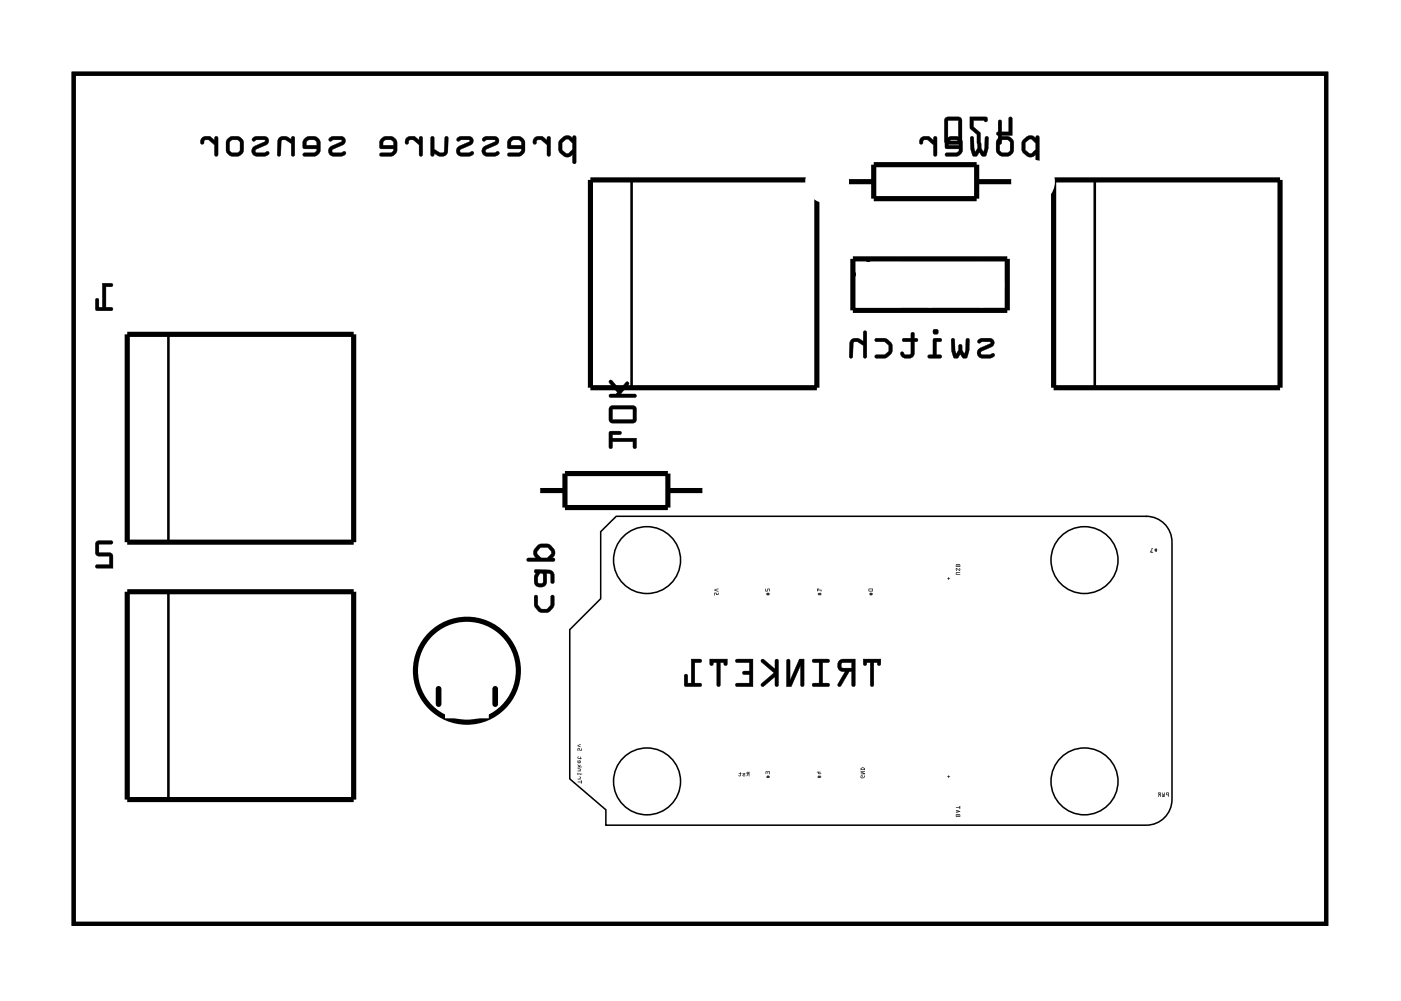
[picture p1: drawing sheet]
<svg xmlns="http://www.w3.org/2000/svg" width="69mm" height="49mm" viewBox="0 0 69 49" stroke-linecap="round" stroke-linejoin="round" font-family="sans-serif">
<path d="M3.6 3.6h61.9v42h-61.9z" fill="none" stroke="#000" stroke-width=".2"/>
<path d="M3.6 3.6h61.9v42h-61.9z" fill="none" stroke="#000" stroke-width=".05"/>
<g fill="none" stroke="#000" stroke-width=".25">
<path d="M6.3 16.5h11.2v10.3h-11.2zM29.1 8.9h11.2v10.2h-11.2zM41.8 9h1.3M42.1 12.8h7.6v2.5h-7.6zM43.1 8.1h5.1v1.7h-5.1zM48.2 9h1.8M52 8.9h11.2v10.2h-11.2zM6.3 29.2h11.2v10.3h-11.2zM26.5 24.2h1.4M27.9 23.4h5.1v1.6h-5.1zM33 24.2h1.8"/>
<circle cx="23" cy="33.1" r="2.54"/>
</g>
<path d="M8.3 16.5v10.3M31.2 8.9v10.2M43 12.8l-.9 .9M54 8.9v10.2M8.3 29.2v10.3" fill="none" stroke="#000" stroke-width=".13"/>
<path d="M21.6 34v.7M24.4 34v.7" fill="none" stroke="#000" stroke-width=".28"/>
<g fill="none" stroke="#000" stroke-width=".08">
<path d="M29.6 26.2l.8-.7h26.2a1.27 1.27 0 0 1 1.2 1.2v12.7a1.27 1.27 0 0 1-1.2 1.3h-26.7v-.7l-1.8-1.6v-7.3l1.5-1.6z"/>
<circle cx="31.9" cy="27.6" r="1.65"/>
<circle cx="31.9" cy="38.6" r="1.65"/>
<circle cx="53.5" cy="27.6" r="1.65"/>
<circle cx="53.5" cy="38.6" r="1.65"/>
</g>
<g fill="#000">
<path d="M5.1 14h.5l-.1 .1-.3 .1v1h.3v.1h-.8l.1-.6 .1 .1v.4h.2zM4.8 26.7h.8l-.1 .2h-.6v.4h.6l.1 .7h-.9l.1-.1h.6v-.5h-.5l-.2-.1z"/>
<path d="M5 14l.1 1.2h-.2v-.4a.1 .1 0 0 0-.1-.1 .1 .1 0 0 0-.1 .1v.5h.8a.1 .1 0 0 0 .1-.1 .1 .1 0 0 0-.1 0h-.3v-1h.3a.1 .1 0 0 0 .1-.1 .1 .1 0 0 0-.1-.1zM5.1 14h.5l-.1 .1h-.3v1.1h.3v.1h-.8l.1-.6 .1 .1v.4h.2z"/>
<path d="M27.7 6.9l-.1 .1a.54 .54 0 0 0 .4 .8l.3-.2v.4h.1v-1.3a.09 .09 0 0 0-.1 0 .09 .09 0 0 0 0 .1l-.3-.1zM27.8 7l.2-.1 .3 .2-.1 .3-.2 .2-.3-.2zM26.4 6.8l-.1 .2a.1 .1 0 0 0 .1 .1 .1 .1 0 0 0 .1-.1l.2-.1 .3 .3v.5h.1v-.9h-.1v.1l-.2-.2zM25.1 6.8l-.1 .2 .1 .3 .6 .1-.1 .1h-.5v.2h.6l.2-.3v-.5l-.3-.2h-.3zM25.3 6.9h.3l.1 .3h-.5zM23.8 6.8v.1a.12 .12 0 0 0 .1 .1 .12 .12 0 0 0 .1-.1l.5 .1-.6 .2a.27 .27 0 0 0-.1 .3 .27 .27 0 0 0 .2 .2l.6-.1v-.1h-.2h-.4v-.1l.5-.2a.22 .22 0 0 0 .1-.3 .22 .22 0 0 0-.2-.2h-.4zM22.6 6.8l-.1 .1a.12 .12 0 0 0 .1 .1 .12 .12 0 0 0 .2-.1l.4 .1-.5 .2a.27 .27 0 0 0-.2 .3 .27 .27 0 0 0 .3 .2l.6-.1-.1-.1h-.2h-.4v-.1l.5-.2a.22 .22 0 0 0 .2-.3 .22 .22 0 0 0-.3-.2h-.3zM21.3 6.8v.9h.1v-.1a.38 .38 0 0 0 .4 .1 .38 .38 0 0 0 .3-.2v-.7h-.1l-.1 .7h-.1l-.4-.1v-.6zM20.1 6.8l-.1 .2a.1 .1 0 0 0 .1 .1 .1 .1 0 0 0 .1-.1l.2-.1 .3 .3v.5h.1v-.9h-.1v.1l-.2-.2zM18.8 6.8l-.1 .2 .1 .3 .6 .1-.1 .1h-.5v.2h.6l.2-.3-.1-.5-.2-.2h-.3zM19 6.9h.3l.1 .3h-.5zM16.2 6.8v.1a.12 .12 0 0 0 .1 .1 .12 .12 0 0 0 .2-.1l.4 .1-.5 .2a.27 .27 0 0 0-.2 .3 .27 .27 0 0 0 .3 .2l.5-.1v-.1h-.2h-.4v-.1l.5-.2a.22 .22 0 0 0 .1-.3 .22 .22 0 0 0-.2-.2h-.3zM15 6.8l-.1 .2 .1 .3 .6 .1-.1 .1h-.5v.2h.6l.2-.3v-.5l-.3-.2h-.3zM15.2 6.9h.3l.1 .3h-.5zM13.8 6.8l-.1 .2v.7h.1l.1-.7 .1-.1 .4 .2v.6h.1v-.9h-.1v.1l-.3-.2zM12.5 6.8l-.1 .1a.12 .12 0 0 0 .1 .1 .12 .12 0 0 0 .2-.1l.4 .1-.5 .2a.27 .27 0 0 0-.2 .3 .27 .27 0 0 0 .3 .2l.6-.1-.1-.1h-.2h-.4v-.1l.5-.2a.22 .22 0 0 0 .2-.3 .22 .22 0 0 0-.3-.2h-.3zM11.1 7.2a.5 .5 0 0 0 1 0 .5 .5 0 0 0-1 0zM11.4 6.9h.3l.1 .1v.4v.1h-.3l-.2-.1zM10 6.8l-.1 .2a.1 .1 0 0 0 .1 .1 .1 .1 0 0 0 .1-.1l.2-.1 .3 .3v.5h.1v-.9h-.1v.1l-.2-.2z"/>
<path d="M27.7 6.9l-.1 .2a.5 .5 0 0 0 .2 .6l.3 .1 .2-.2-.1 .4a.1 .1 0 0 0 .1 .1 .1 .1 0 0 0 .1-.1v-1.2a.1 .1 0 0 0-.1-.1 .1 .1 0 0 0 0 .1l-.3-.1zM27.7 6.8l.3-.1 .3 .1v-.1h.1v1.4l-.1-.1v-.4l-.2 .1h-.2l-.3-.2v-.5zM27.8 7l.2-.1 .2 .2v.3l-.2 .2-.2-.2zM27.8 7l-.1 .4 .4 .2 .2-.2v-.3l-.3-.2zM26.4 6.8l-.1 .2a.11 .11 0 0 0 .1 .1 .11 .11 0 0 0 .1-.1l.2-.1 .3 .3v.4a.1 .1 0 0 0 .1 .1 .1 .1 0 0 0 .1-.1v-.8a.1 .1 0 0 0-.1-.1 .1 .1 0 0 0-.1 .1v.1l-.2-.2zM26.4 6.8l.4-.1 .2 .2v-.1h.1v.9h-.1v-.6l-.3-.2h-.2l-.1 .2zM25.1 6.8l-.1 .2 .1 .3h.6l-.1 .2h-.5a.1 .1 0 0 0-.1 .1 .1 .1 0 0 0 .1 .1h.5l.2-.1 .1-.1v-.5l-.2-.3h-.4zM25.1 6.8l.2-.1h.3l.2 .2 .1 .5-.2 .3h-.6v-.1l.5-.1 .1-.1v-.1h-.6l-.1-.3zM25.3 7l.3-.1 .1 .3h-.5zM25.3 6.9l-.1 .3h.5l-.1-.3zM23.8 6.8a.12 .12 0 0 0 .1 .2 .12 .12 0 0 0 .1-.1l.4 .1-.5 .2a.28 .28 0 0 0-.1 .3 .28 .28 0 0 0 .2 .2l.6-.1a.12 .12 0 0 0 0-.1 .12 .12 0 0 0-.2 0h-.4v-.1l.6-.3v-.2l-.1-.2a.71 .71 0 0 0-.7 .1zM23.8 6.8l.2-.1h.4a.22 .22 0 0 1 .2 .2 .22 .22 0 0 1-.1 .3l-.5 .2v.1h.4h.2v.1l-.2 .1h-.5l-.1-.2v-.2l.7-.3-.5-.1a.09 .09 0 0 1-.1 .1 .11 .11 0 0 1-.1-.2zM22.5 6.8a.12 .12 0 0 0 .1 .2 .12 .12 0 0 0 .2-.1l.4 .1-.5 .2a.28 .28 0 0 0-.2 .3 .28 .28 0 0 0 .3 .2l.6-.1a.12 .12 0 0 0-.1-.1 .12 .12 0 0 0-.2 0h-.3l-.1-.1 .6-.3 .1-.2-.2-.2a.71 .71 0 0 0-.7 .1zM22.6 6.8l.2-.1h.3a.22 .22 0 0 1 .3 .2 .22 .22 0 0 1-.2 .3l-.5 .2v.1h.4h.2v.1l-.2 .1h-.4l-.2-.2 .1-.2 .6-.3-.5-.1a.09 .09 0 0 1-.1 .1 .1 .1 0 0 1 0-.2zM21.3 6.7l-.1 .9a.11 .11 0 0 0 .2 .1 .1 .1 0 0 0 0-.1 .39 .39 0 0 0 .7-.1v-.7a.09 .09 0 0 0-.1-.1 .09 .09 0 0 0-.1 .1v.7h-.2l-.3-.1v-.6zM21.3 6.8h.1v.6l.4 .1h.1l.1-.7h.1v.7a.32 .32 0 0 1-.5 .2l-.2-.2v.2h-.1zM20.1 6.8l-.1 .2a.11 .11 0 0 0 .1 .1 .11 .11 0 0 0 .1-.1l.2-.1 .3 .3v.4a.1 .1 0 0 0 .1 .1 .1 .1 0 0 0 .1-.1v-.8a.1 .1 0 0 0-.1-.1 .1 .1 0 0 0-.1 .1v.1l-.2-.2zM20.1 6.8l.4-.1 .2 .2v-.1h.1v.9h-.1v-.6l-.3-.2h-.2l-.2 .2zM18.8 6.8l-.1 .2v.3h.7l-.1 .2h-.5a.1 .1 0 0 0-.1 .1 .1 .1 0 0 0 .1 .1h.5l.2-.1 .1-.1v-.5l-.2-.3h-.4zM18.8 6.8l.2-.1h.3l.2 .2 .1 .5-.2 .3h-.6v-.1l.5-.1 .1-.1v-.1h-.6l-.1-.3zM19 7l.3-.1 .1 .3h-.5zM19 6.9l-.1 .3h.5l-.1-.3zM16.2 6.8a.12 .12 0 0 0 .1 .2 .12 .12 0 0 0 .2-.1l.4 .1-.5 .2a.28 .28 0 0 0-.2 .3 .28 .28 0 0 0 .3 .2l.5-.1a.12 .12 0 0 0 0-.1 .12 .12 0 0 0-.2 0h-.4v-.1l.6-.3v-.2l-.1-.2a.71 .71 0 0 0-.7 .1zM16.2 6.8l.3-.1h.3a.22 .22 0 0 1 .2 .2 .22 .22 0 0 1-.1 .3l-.5 .2v.1h.4h.2v.1l-.2 .1h-.4l-.2-.2 .1-.2 .6-.3-.5-.1a.09 .09 0 0 1-.1 .1 .11 .11 0 0 1-.1-.2zM15 6.8l-.1 .2 .1 .3h.6l-.1 .2h-.5a.1 .1 0 0 0-.1 .1 .1 .1 0 0 0 .1 .1h.5l.2-.1 .1-.1v-.5l-.2-.3h-.4zM15 6.8l.2-.1h.3l.2 .2 .1 .5-.2 .3h-.6v-.1l.5-.1 .1-.1v-.1h-.6v-.3zM15.2 7l.3-.1 .1 .3h-.5zM15.2 6.9l-.1 .3h.5l-.1-.3zM13.8 6.8l-.1 .8a.09 .09 0 0 0 .1 .1 .09 .09 0 0 0 .1-.1v-.6l.2-.1 .3 .2v.5a.1 .1 0 0 0 .1 .1 .1 .1 0 0 0 .1-.1v-.8a.11 .11 0 0 0-.2-.1 .1 .1 0 0 0 0 .2l-.3-.2zM13.8 6.8l.3-.1 .3 .2v-.1h.1v.9h-.1v-.6l-.3-.2h-.2l-.1 .8h-.1v-.7zM12.4 6.8a.12 .12 0 0 0 .1 .2 .12 .12 0 0 0 .2-.1l.4 .1-.5 .2a.28 .28 0 0 0-.2 .3 .28 .28 0 0 0 .3 .2l.6-.1a.12 .12 0 0 0-.1-.1 .12 .12 0 0 0-.2 0h-.3l-.1-.1 .6-.3 .1-.2-.2-.2a.71 .71 0 0 0-.7 .1zM12.5 6.8l.2-.1h.3a.22 .22 0 0 1 .3 .2 .22 .22 0 0 1-.2 .3l-.5 .2v.1h.4h.2v.1l-.2 .1h-.4l-.2-.2 .1-.2 .6-.3-.5-.1a.09 .09 0 0 1-.1 .1 .1 .1 0 0 1 0-.2zM11.1 7.2a.51 .51 0 0 0 1 0 .51 .51 0 0 0-1 0zM11.1 7.2a.49 .49 0 0 1 .9 0 .49 .49 0 0 1-.9 0zM11.4 7l.3-.1 .1 .1v.4v.1h-.4zM11.4 6.9l-.1 .5 .2 .1h.3l.1-.1-.1-.4-.1-.1zM10 6.8l-.1 .2a.11 .11 0 0 0 .1 .1 .11 .11 0 0 0 .1-.1l.2-.1 .3 .3v.4a.1 .1 0 0 0 .1 .1 .1 .1 0 0 0 .1-.1v-.8a.1 .1 0 0 0-.1-.1 .1 .1 0 0 0-.1 .1v.1l-.2-.2zM10 6.8l.4-.1 .2 .2v-.1h.1v.9h-.1v-.6l-.3-.2h-.2l-.1 .2z"/>
<path d="M48.3 16.8h-.1a.12 .12 0 0 0 .1 .1 .12 .12 0 0 0 .2 0h.4l-.5 .3a.27 .27 0 0 0-.2 .3 .27 .27 0 0 0 .3 .2l.6-.1-.1-.2-.2 .1-.4-.1 .1-.1 .4-.2a.22 .22 0 0 0 .2-.2 .22 .22 0 0 0-.3-.2h-.3zM47 16.7l-.1 .1a.95 .95 0 0 0 .2 .9h.2l.1-.2 .1 .2h.2a.95 .95 0 0 0 .1-.9v-.1h-.1l-.1 .8-.2-.5-.2 .5-.1-.8zM46.1 16.7l-.1 .8h-.2v.1l.6 .1 .1-.2h-.3v-.6h.2l.1-.2zM46 16.4a.15 .15 0 0 0 .3 0 .15 .15 0 0 0-.3 0zM44.5 16.7l.1 .2h.4v.5l-.3 .1-.1-.1h-.2a.35 .35 0 0 0 .4 .3 .35 .35 0 0 0 .3-.3v-.5l.2-.1-.2-.1v-.3h-.1v.3zM43.2 16.7v.2h.5l.2 .1v.3l-.2 .2-.5 .1v.1h.4a.5 .5 0 0 0 .5-.5 .5 .5 0 0 0-.5-.5zM42 16.8l-.1 .1v.8l.2-.1v-.7h.1l.4 .1v.6l.2 .1v-1.4l-.2 .1v.4l-.3-.1z"/>
<path d="M48.3 16.8a.12 .12 0 0 0 0 .2 .12 .12 0 0 0 .2-.1h.4l-.5 .3a.28 .28 0 0 0-.2 .3 .28 .28 0 0 0 .3 .2l.6-.1a.12 .12 0 0 0-.1-.1 .12 .12 0 0 0-.2 0h-.3l-.1-.1 .6-.4 .1-.2-.2-.1a.71 .71 0 0 0-.6 .1zM48.3 16.8l.2-.1h.3a.22 .22 0 0 1 .3 .2 .22 .22 0 0 1-.2 .2l-.4 .2-.1 .1 .4 .1 .2-.1 .1 .2-.3 .1h-.4l-.1-.2v-.2l.6-.4h-.5a.09 .09 0 0 1-.1 0 .09 .09 0 0 1 0-.1zM47 16.7v.6l.1 .4h.2l.1-.2 .1 .2 .2-.1 .2-.8a.1 .1 0 0 0-.1-.1 .1 .1 0 0 0-.1 .1l-.1 .7-.1-.4a.1 .1 0 0 0-.1-.1 .1 .1 0 0 0-.1 .1l-.1 .4-.1-.8zM47 16.7l.1 .1 .1 .7 .2-.5 .2 .5 .1-.7 .1-.1v.6l-.1 .4h-.2l-.1-.2-.1 .2-.2-.1-.1-.3zM46.1 16.7l-.1 .8h-.1a.1 .1 0 0 0-.1 .1 .1 .1 0 0 0 .1 .1h.5a.1 .1 0 0 0 .1-.1 .1 .1 0 0 0-.1-.1h-.2v-.6h.2a.1 .1 0 0 0 .1-.1 .1 .1 0 0 0-.1-.1zM46.1 16.7h.4l-.1 .1-.2 .1v.6h.2v.2l-.6-.1v-.1h.3zM46 16.4a.15 .15 0 0 0 .3 0 .15 .15 0 0 0-.3 0zM46 16.4a.15 .15 0 0 1 .3 0 .15 .15 0 0 1-.3 0zM44.5 16.7l.1 .2h.4l-.1 .5-.2 .1-.1-.1h-.1a.21 .21 0 0 0 0 .2 .21 .21 0 0 0 .2 .1h.3l.1-.2v-.6h.1a.1 .1 0 0 0 .1-.1 .1 .1 0 0 0-.1-.1h-.1v-.2a.1 .1 0 0 0-.1-.1 .1 .1 0 0 0-.1 .1l.1 .2zM44.6 16.7h.4v-.3h.1v.3l.2 .1-.2 .1v.5a.37 .37 0 0 1-.3 .3 .37 .37 0 0 1-.4-.2l.1-.1 .2 .1h.2l.1-.1v-.5l-.4-.1zM43.2 16.7v.2h.5l.2 .2-.1 .3-.1 .1h-.4a.1 .1 0 0 0-.1 .1 .1 .1 0 0 0 .1 .1l.5-.1a.49 .49 0 0 0 .1-.8l-.2-.1zM43.2 16.7h.5l.3 .2v.2v.4l-.3 .2-.5-.1v-.1h.5l.2-.2v-.3l-.2-.1-.5-.1zM42 16.8l-.1 .8a.09 .09 0 0 0 .1 .1 .09 .09 0 0 0 .1-.1v-.7h.2l.3 .1v.6a.1 .1 0 0 0 .1 .1 .1 .1 0 0 0 .1-.1v-1.2a.1 .1 0 0 0-.1-.1 .1 .1 0 0 0-.1 .1v.4l-.3-.1zM42 16.8l.3-.1 .3 .2v-.5l.1-.1v1.3h-.1v-.6l-.3-.1h-.2v.7h-.2v-.7z"/>
<path d="M49.3 5.9v.6l-.1 .1 .1 .5h.1v-.4h.6v-.8l-.1-.1h-.1v.7h-.4v-.5zM47.9 5.8v.5l.3 .3v.5h.1l.1-.5-.4-.3v-.4h.6l.1 .1v-.2zM46.7 5.8l-.1 1.2 .2 .1h.6l.1-.1v-1.1l-.2-.1zM46.8 5.9h.5v1.1h-.5z"/>
<path d="M49.3 5.9v.6a.09 .09 0 0 0-.1 .1 .09 .09 0 0 0 .1 .1v.3a.1 .1 0 0 0 .1 .1 .1 .1 0 0 0 0-.1v-.3h.6v-.8a.1 .1 0 0 0-.1-.1 .1 .1 0 0 0-.1 .1v.6h-.4v-.5zM49.3 5.9l.1 .1v.5h.4v-.7h.1l.1 .1v.8h-.6v.3l-.1 .1-.1-.5 .1-.1zM47.9 5.8v.5l.3 .3v.4a.1 .1 0 0 0 .1 .1 .1 .1 0 0 0 .1-.1v-.4l-.4-.3v-.4h.6l.1 .1v-.2zM47.9 5.8h.8v.2l-.1-.1h-.6v.4l.4 .3-.1 .5h-.1v-.5l-.3-.3zM46.7 5.8l-.1 1.2 .2 .1h.6l.1-.1v-1.1l-.2-.1zM46.7 5.8h.6l.2 .1v1.1l-.1 .1h-.6l-.2-.1zM46.8 5.9h.5v1.1h-.5zM46.8 5.9v1.1h.5v-1.1z"/>
<path d="M50.5 6.9l-.1 .1a.54 .54 0 0 0 .4 .8l.3-.2v.4h.2v-1.3a.09 .09 0 0 0-.1 0 .09 .09 0 0 0-.1 .1l-.3-.1zM50.6 7l.3-.1 .2 .2v.3l-.2 .2-.3-.2zM49.1 7.2a.5 .5 0 0 0 1 0 .5 .5 0 0 0-1 0zM49.4 6.9h.3l.1 .1 .1 .4-.1 .1h-.3l-.2-.1zM47.9 6.8a.95 .95 0 0 0 .1 .9h.2l.1-.2 .2 .2h.1a.95 .95 0 0 0 .2-.9l-.1-.1-.1 .1-.1 .7-.2-.5-.2 .5v-.7zM46.7 6.8l-.1 .2 .1 .3 .6 .1-.1 .1h-.5v.2h.6l.2-.3v-.5l-.3-.2h-.3zM46.9 6.9h.3l.1 .3h-.5zM45.5 6.8l-.1 .2a.1 .1 0 0 0 .1 .1 .1 .1 0 0 0 .1-.1l.2-.1 .3 .3v.5h.1v-.9h-.1v.1l-.3-.2z"/>
<path d="M50.5 6.9l-.1 .2a.5 .5 0 0 0 .3 .6l.2 .1 .2-.2v.4a.1 .1 0 0 0 .1 .1 .1 .1 0 0 0 .1-.1v-1.2a.1 .1 0 0 0-.1-.1 .1 .1 0 0 0-.1 .1l-.3-.1zM50.6 6.8l.2-.1 .3 .1 .1-.1h.1l-.1 1.4-.1-.1v-.4l-.1 .1h-.3l-.2-.2-.1-.5zM50.6 7l.3-.1 .2 .2v.3l-.2 .2-.3-.2zM50.6 7v.4l.3 .2 .2-.2v-.3l-.2-.2zM49.1 7.2a.51 .51 0 0 0 1 0 .51 .51 0 0 0-1 0zM49.1 7.2a.5 .5 0 0 1 1 0 .5 .5 0 0 1-1 0zM49.4 7l.3-.1 .1 .1v.4v.1h-.4zM49.4 6.9l-.1 .5 .2 .1h.3l.1-.1v-.4l-.2-.1zM47.9 6.7v.7l.2 .3h.1l.1-.2 .2 .2h.2l.1-.9a.1 .1 0 0 0-.1-.1 .1 .1 0 0 0-.1 .1l-.1 .7-.1-.4a.1 .1 0 0 0-.1-.1 .1 .1 0 0 0-.1 .1l-.1 .4v-.7zM47.9 6.8h.2v.7l.2-.5 .2 .5 .1-.7h.2v.5l-.2 .4h-.1l-.2-.2-.1 .2h-.2l-.1-.3zM46.7 6.8l-.1 .2 .1 .3h.6l-.1 .2h-.5a.1 .1 0 0 0-.1 .1 .1 .1 0 0 0 .1 .1h.5l.2-.1 .1-.1v-.5l-.2-.3h-.4zM46.7 6.8l.2-.1h.3l.2 .2 .1 .5-.2 .3h-.6v-.1l.5-.1 .1-.1v-.1h-.6l-.1-.3zM46.9 7l.3-.1 .1 .3h-.5zM46.9 6.9l-.1 .3h.5l-.1-.3zM45.4 6.8v.2a.11 .11 0 0 0 .1 .1 .11 .11 0 0 0 .1-.1l.2-.1 .3 .3v.4a.1 .1 0 0 0 .1 .1 .1 .1 0 0 0 .1-.1v-.8a.1 .1 0 0 0-.1-.1 .1 .1 0 0 0-.1 .1v.1l-.3-.2zM45.5 6.8l.4-.1 .2 .2v-.1h.1v.9h-.1v-.6l-.3-.2h-.2l-.2 .2z"/>
<path d="M4.8 26.7v.7h.6v.5h-.6a.1 .1 0 0 0-.1 0 .1 .1 0 0 0 .1 .1h.8l-.1-.7h-.6v-.4h.6a.1 .1 0 0 0 .1-.1 .1 .1 0 0 0-.1-.1zM4.8 26.7h.8l-.1 .1h-.6v.5h.6l.1 .7h-.9l.1-.1h.6v-.5h-.5l-.2-.1z"/>
<path d="M26.4 29.4v.4a.5 .5 0 0 0 .5 .4 .5 .5 0 0 0 .5-.4l-.1-.4h-.1v.5l-.2 .1h-.3l-.2-.2v-.4zM26.4 28.1l.1 .2-.1 .4a.31 .31 0 0 0 .3 .3 .31 .31 0 0 0 .3-.3v-.4h.1h.1v.4h.1v-.5l-.2-.1zM26.6 28.3l.2 .1v.3l-.1 .1-.2-.1zM26.5 26.9l-.2 .3 .2 .3h-.5v.2h1.3a.09 .09 0 0 0 .1-.1 .09 .09 0 0 0-.1-.1l.1-.3-.2-.3-.5-.1zM26.7 27h.3l.2 .3-.2 .2h-.3l-.2-.2z"/>
<path d="M26.4 29.4v.6a.49 .49 0 0 0 .8 .1l.2-.2v-.5a.1 .1 0 0 0-.1 0 .1 .1 0 0 0-.1 0v.5l-.2 .1h-.2l-.2-.2-.1-.4zM26.4 29.4h.1l.1 .5 .1 .2h.3l.2-.2v-.5h.1v.6l-.2 .2h-.5l-.2-.3zM26.4 28.1l.1 .2-.1 .4a.32 .32 0 0 0 .3 .3 .32 .32 0 0 0 .3-.3v-.4h.2v.4a.1 .1 0 0 0 .1 .1 .1 .1 0 0 0 .1-.1l-.1-.4-.1-.2zM26.4 28.1h.7l.2 .1v.5h-.1v-.4h-.1h-.1v.4a.31 .31 0 0 1-.3 .3 .31 .31 0 0 1-.3-.3l.1-.4zM26.6 28.3l.2 .1v.3l-.1 .1-.2-.1v-.2zM26.6 28.3l-.1 .2v.2l.2 .1 .1-.1v-.3zM26.5 26.9l-.2 .3 .2 .3h-.4a.1 .1 0 0 0-.1 .1 .1 .1 0 0 0 .1 .1h1.2a.1 .1 0 0 0 .1-.1 .1 .1 0 0 0-.1-.1l.1-.1v-.2l-.2-.3-.5-.1zM26.5 26.9l.2-.1 .5 .1 .2 .3-.2 .3 .2 .1v.1h-1.4v-.2h.5l-.2-.3zM26.7 27h.3l.2 .2v.1l-.2 .2h-.3l-.2-.2zM26.6 27l-.1 .3 .2 .2h.3l.2-.2-.2-.3z"/>
<path d="M28.5 38.6l.2 .1v-.2zM28.6 38.3l-.1 .1h.2zM28.5 38.1v.1h.2zM28.5 37.9l.1 .1-.1 .1h.2l-.1-.2zM28.5 37.7v.2l.2-.1h-.1l.1-.1-.1 .1zM28.5 37.5v.2l.2-.1-.1-.1v.1zM28.6 37.5v.1zM28.5 37.3v.1h.2zM28.5 36.9v.2v-.1h.2v-.1v.1zM28.5 36.8l.2 .1-.2-.1 .2-.1z"/>
<path d="M28.5 38.6l.2 .1v-.2zM28.5 38.6l.2-.1v.2zM28.6 38.3v.1h-.1h.2zM28.6 38.3l.1 .1h-.2h.1zM28.5 38.1v.1h.2zM28.5 38.1l.2 .1h-.2zM28.5 37.9l.1 .1-.1 .1h.2v-.2zM28.5 37.9h.1l.1 .1h-.2h.1zM28.5 37.7v.2l.2-.1h-.1l.1-.1-.1 .1zM28.5 37.7l.1 .1 .1-.1-.1 .1h.1l-.2 .1zM28.5 37.5v.2l.2-.1-.1-.1v.1zM28.5 37.5l.1 .1v-.1v.1l-.1 .1zM28.6 37.5v.1zM28.6 37.5v.1zM28.5 37.3v.1h.2zM28.5 37.3l.2 .1h-.2zM28.5 36.9v.2v-.1h.2v-.1v.1zM28.5 36.9l.2 .1v-.1v.1l-.2-.1v.2zM28.5 36.8l.2 .1-.2-.1 .2-.1zM28.5 36.8l.2-.1-.2 .1 .2 .1z"/>
<path d="M30.1 21.3v.8h.1v-.3h1v.3h.2v-.5h-1.2v-.2h.4l.1-.1zM30.1 20.1v.6l.1 .2h1l.2-.1v-.6l-.1-.2zM30.2 20.2h1v.5h-1zM30.1 18.8v.1l.4 .5h-.1l-.3 .1v.1h1.3l-.1-.2h-.7l.4-.4v-.2l-.4 .4-.4-.4z"/>
<path d="M30.1 21.3l-.1 .8a.1 .1 0 0 0 .1 0 .1 .1 0 0 0 .1 0v-.3h1v.3a.1 .1 0 0 0 .1 0 .1 .1 0 0 0 .1 0v-.5h-1.2v-.2l.4 .1a.1 .1 0 0 0 .1-.1 .1 .1 0 0 0-.1-.1zM30.1 21.3h.6l-.1 .1h-.4v.2h1.2v.5h-.1l-.1-.3h-1v.3h-.1zM30.1 20.1l-.1 .6 .2 .2h1l.2-.1v-.6l-.1-.2zM30.1 20.1l1.2-.1 .1 .2v.6l-.2 .1h-1l-.1-.2zM30.2 20.2h1v.5h-1zM30.2 20.2v.5h1v-.5zM30.1 18.8v.1l.4 .5h-.1h-.3a.1 .1 0 0 0-.1 .1 .1 .1 0 0 0 .1 .1h1.2a.1 .1 0 0 0 .1-.1 .1 .1 0 0 0-.1-.1h-.7l.4-.4a.09 .09 0 0 0 0-.1 .09 .09 0 0 0-.1 0l-.3 .3-.4-.4zM30.1 18.8h.1l.4 .4 .4-.4v.2l-.4 .4h.7l.1 .2h-1.3v-.1l.3-.1h.1l-.4-.5z"/>
<path d="M35.3 29.3v.1v-.1l.2 .1v-.2l-.1 .1zM35.2 29.1l.3 .1-.2-.1 .2-.1z"/>
<path d="M35.3 29.3v.1v-.1l.2 .1v-.2l-.1 .1zM35.3 29.3h.1l.1-.1v.2l-.2-.1v.1zM35.2 29.1l.3 .1-.2-.1 .2-.1zM35.3 29.1l.2-.1-.2 .1 .2 .1z"/>
<path d="M36.9 38.1l-.1 .2 .2-.1v.1v-.2zM36.9 38.1l.1 .1zM36.7 38.2h.1l-.1 .1h.1h-.1l.1-.1zM36.5 38.1v.2l.1-.1z"/>
<path d="M36.9 38.1l-.1 .2 .2-.1v.1v-.2zM36.9 38.1h.1v.2v-.1l-.2 .1zM36.9 38.1l.1 .1zM36.9 38.1l.1 .1zM36.7 38.2h.1l-.1 .1h.1h-.1l.1-.1zM36.7 38.2h.1l-.1 .1h.1h-.1l.1-.1zM36.5 38.1v.2l.1-.1zM36.5 38.2h.1l-.1 .1h-.1h.1z"/>
<path d="M37.8 29.3a.1 .1 0 0 0 .2 0 .1 .1 0 0 0-.2 0zM37.8 29v.2h.1v-.1l.1 .1v-.2l-.1 .1v.1z"/>
<path d="M37.8 29.3l.1 .1 .1-.1-.1-.1zM37.8 29.3l.1-.1 .1 .1-.1 .1zM37.8 29v.2h.1v-.1l.1 .1v-.2l-.1 .1v.1zM37.8 29l.1 .2v-.1l.1-.1v.2l-.1-.1v.1h-.1z"/>
<path d="M37.8 38.3a.1 .1 0 0 0 .2 0 .1 .1 0 0 0-.2 0zM37.8 38.1v.1v-.1l.1 .1 .1-.1v.1v-.1z"/>
<path d="M37.8 38.3l.1 .1h.1l-.1-.1zM37.8 38.3h.1l.1 .1h-.1zM37.8 38.1v.1v-.1l.1 .1 .1-.1v.1v-.1zM37.8 38.1h.2v.1v-.1l-.1 .1-.1-.1v.1z"/>
<path d="M40.4 38.3a.07 .07 0 0 0 .1 0 .07 .07 0 0 0-.1 0zM40.3 38.1l.1 .1h.1h-.1l.1-.1z"/>
<path d="M40.4 38.3v.1h.1v-.1zM40.4 38.3h.1v.1h-.1zM40.3 38.1l.1 .1h.1h-.1l.1-.1zM40.3 38.1h.2l-.1 .1h.1h-.1z"/>
<path d="M40.4 29.3a.07 .07 0 0 0 .1 0 .07 .07 0 0 0-.1 0zM40.3 29v.2h.2v-.1z"/>
<path d="M40.4 29.3v.1l.1-.1v-.1zM40.4 29.3l.1-.1v.1l-.1 .1zM40.3 29v.2h.2v-.1zM40.3 29l.2 .1v.1h-.2z"/>
<path d="M42.5 38.3v.1l.2-.1-.2 .1 .1-.1zM42.5 38.1l.1 .1h-.1h.2l-.2-.1h.2zM42.5 37.9v.1h.2l-.1-.1zM42.5 37.9h.2z"/>
<path d="M42.5 38.3v.1l.2-.1-.2 .1 .1-.1zM42.5 38.3h.1l-.1 .1 .2-.1-.2 .1zM42.5 38.1l.1 .1h-.1h.2l-.2-.1h.2zM42.5 38.1h.2h-.2l.2 .1h-.2h.1zM42.5 37.9v.1h.2l-.1-.1zM42.5 37.9h.1l.1 .1h-.2zM42.5 37.9h.2zM42.5 37.9h.2z"/>
<path d="M42.9 29.3a.1 .1 0 0 0 .2 0 .1 .1 0 0 0-.2 0zM42.9 29.1v.1h.2v-.2zM42.9 29.1h.2v.1h-.2z"/>
<path d="M42.9 29.3l.1 .1 .1-.1-.1-.1zM42.9 29.3l.1-.1 .1 .1-.1 .1zM42.9 29.1v.1h.2v-.2zM42.9 29.1l.2-.1v.2h-.2zM42.9 29.1h.2v.1h-.2zM42.9 29.1v.1h.2v-.1z"/>
<path d="M42.6 32.5l.1 .3h.1v-.1h.2v1.1l.1 .1v-1.2h.2v.1h.1l.1-.3zM41.4 32.6a.32 .32 0 0 0 0 .4 .32 .32 0 0 0 .3 .1l-.4 .7 .2 .1 .4-.8h.1v.7l.2 .1v-1.4zM41.5 32.7h.5v.3h-.4zM40.1 32.5v.2h.3v1h-.3v.1l.8 .1v-.2h-.3v-1h.3v-.1zM38.8 32.5v1.4h.2l.5-1.1v1l.1 .1 .1-1.4h-.2l-.5 1.1v-1zM37.6 32.5v.2l.6 .5-.6 .6 .1 .1 .5-.5 .1 .4 .1 .1v-1.3h-.1l-.1 .4-.5-.5zM36.3 32.5v.2h.7v.4h-.3l-.1 .1 .1 .1h.3v.4h-.6l-.1 .1 .9 .1v-1.4zM35 32.5l.1 .3h.1v-.1h.2v1.1l.1 .1 .1-1.2h.1v.1h.1l.1-.3zM34.1 32.5v1.2h-.2v-.4h-.1v.5l.8 .1v-.2h-.3v-1h.3v-.1z"/>
<path d="M42.6 32.5v.3a.1 .1 0 0 0 .1 0 .1 .1 0 0 0 .1-.1h.2l-.1 1.1a.1 .1 0 0 0 .1 .1 .1 .1 0 0 0 .1-.1v-1.1h.2a.11 .11 0 0 0 0 .1 .11 .11 0 0 0 .2 0v-.3zM42.6 32.5h.9l-.1 .3-.1-.1h-.2v1.2l-.1-.1v-1.1h-.2l-.1 .1zM41.4 32.6a.32 .32 0 0 0 0 .4 .32 .32 0 0 0 .3 .1l-.4 .6a.11 .11 0 0 0 .1 .2 .1 .1 0 0 0 .1-.1l.4-.7h.1v.7a.1 .1 0 0 0 .1 .1 .1 .1 0 0 0 .1-.1v-1.3h-.6zM41.4 32.6l.8-.1v1.4l-.2-.1v-.7h-.1l-.4 .7h-.1l.3-.7a.31 .31 0 0 1-.3-.1 .31 .31 0 0 1 0-.4zM41.5 32.7h.5v.3l-.4-.1zM41.5 32.7l.1 .3h.4v-.3zM40.1 32.5v.2h.3v1h-.2a.1 .1 0 0 0-.1 .1 .1 .1 0 0 0 .1 .1h.7a.1 .1 0 0 0 .1-.1 .1 .1 0 0 0-.1-.1h-.3v-1h.3a.1 .1 0 0 0 .1-.1 .1 .1 0 0 0-.1-.1zM40.1 32.6h.8v.1h-.3v1h.3v.2l-.8-.1v-.1h.3v-1h-.3zM38.8 32.5v1.4h.3l.4-1.1v1a.1 .1 0 0 0 .1 .1 .1 .1 0 0 0 .1-.1v-1.3h-.3l-.4 1.1v-1zM38.8 32.6h.2v1l.5-1.1h.2l-.1 1.4-.1-.1v-1l-.5 1.1h-.2zM37.6 32.5v.2l.6 .5-.6 .5a.1 .1 0 0 0 0 .2 .1 .1 0 0 0 .1 0l.5-.5v.4a.1 .1 0 0 0 .1 .1 .1 .1 0 0 0 .1-.1v-1.2a.1 .1 0 0 0-.1-.1 .1 .1 0 0 0-.1 .1v.4l-.5-.5zM37.6 32.6l.1-.1 .6 .5v-.4h.1v1.3l-.1-.1v-.4l-.6 .5-.1-.1 .6-.6-.6-.5zM36.3 32.5v.2h.7v.4h-.3a.1 .1 0 0 0-.1 .1 .1 .1 0 0 0 .1 .1h.3v.4h-.6a.1 .1 0 0 0-.1 .1 .1 .1 0 0 0 .1 .1h.8v-1.4zM36.3 32.6l.9-.1v1.4l-.9-.1 .1-.1h.6v-.4h-.3l-.1-.1 .1-.1h.3v-.4h-.7zM35 32.5v.3a.1 .1 0 0 0 .2 0 .1 .1 0 0 0 0-.1h.2v1.1a.1 .1 0 0 0 .1 .1 .1 .1 0 0 0 .1-.1v-1.1h.1a.11 .11 0 0 0 .1 .1 .11 .11 0 0 0 .1 0v-.3zM35 32.5h.9l-.1 .3-.1-.1h-.2v1.2l-.1-.1v-1.1h-.2l-.1 .1zM34.1 32.5v1.2h-.2l.1-.4a.1 .1 0 0 0-.1-.1 .1 .1 0 0 0-.1 .1v.6h.7a.1 .1 0 0 0 .1-.1 .1 .1 0 0 0-.1-.1h-.2v-1h.2a.1 .1 0 0 0 .1-.1 .1 .1 0 0 0-.1-.1zM34.1 32.5l.5 .1v.1h-.3v1h.3v.2l-.8-.1v-.5h.1v.4h.2z"/>
<path d="M46.8 38.3a.06 .06 0 0 0 .1 0 .06 .06 0 0 0-.1 0zM46.8 38.3a.06 .06 0 0 1 .1 0 .06 .06 0 0 1-.1 0z"/>
<path d="M46.8 28.5a.06 .06 0 0 0 .1 0 .06 .06 0 0 0-.1 0zM46.8 28.5a.06 .06 0 0 1 .1 0 .06 .06 0 0 1-.1 0z"/>
<path d="M47.2 28.2v.2h.2l-.2-.1 .2-.1zM47.2 28v.2v-.1h.2v-.1v.1zM47.2 27.8v.2h.2v-.2zM47.2 27.9h.1zM47.3 27.9h.1z"/>
<path d="M47.2 28.2v.2h.2l-.2-.1 .2-.1zM47.2 28.2h.2l-.2 .1 .2 .1h-.2zM47.2 28v.2v-.1h.2v-.1v.1zM47.2 28l.2 .1v-.1v.1h-.2v.1zM47.2 27.8v.2h.2v-.2zM47.2 27.8h.2v.2h-.2zM47.2 27.9h.1zM47.2 27.9h.1zM47.3 27.9h.1zM47.3 27.9h.1z"/>
<path d="M57 27.1a.07 .07 0 0 0 .1 0 .07 .07 0 0 0-.1 0zM56.8 27.1v.2h.1v-.2z"/>
<path d="M57 27.1v.1h.1v-.1zM57 27.1h.1v.1h-.1zM56.8 27.1v.2h.1v-.2zM56.8 27.1h.1v.2h-.1z"/>
<path d="M57.6 39.1l.1 .2v-.2zM57.6 39.1l.1 .1zM57.4 39.1l-.1 .2h.2v-.2l-.1 .2zM57.2 39.1l-.1 .2 .2-.1v.1v-.2zM57.2 39.1l.1 .1z"/>
<path d="M57.6 39.1l.1 .2v-.2zM57.6 39.1h.1v.2zM57.6 39.1l.1 .1zM57.6 39.1l.1 .1zM57.4 39.1l-.1 .2h.2v-.2l-.1 .2zM57.4 39.1v.2l.1-.2v.2h-.2zM57.2 39.1l-.1 .2 .2-.1v.1v-.2zM57.2 39.1h.1v.2v-.1l-.1 .1zM57.2 39.1l.1 .1zM57.2 39.1l.1 .1z"/>
<path d="M47.2 40.2v.1h.2v-.1zM47.2 40.2l.1 .1zM47.3 40.2l.1 .1zM47.2 40v.1l.2-.1zM47.2 40h.1zM47.2 39.8l.2 .1v-.1z"/>
<path d="M47.2 40.2v.1h.2v-.1zM47.2 40.2h.2v.1h-.2zM47.2 40.2l.1 .1zM47.2 40.2l.1 .1zM47.3 40.2l.1 .1zM47.3 40.2l.1 .1zM47.2 40v.1l.2-.1zM47.2 40h.2l-.2 .1zM47.2 40h.1zM47.2 40h.1zM47.2 39.8l.2 .1v-.1zM47.2 39.8h.2v.1z"/>
<circle cx="46.8" cy="28.5" r=".06"/>
<circle cx="46.8" cy="38.3" r=".06"/>
</g>
<path d="M42.6 13.3h1.5v1.5h-1.5z" fill="#fff"/>
<path d="M42.6 13.3h1.5v1.5h-1.5z" fill="none" stroke="#fff" stroke-width=".76" stroke-linecap="butt"/>
<circle cx="43.4" cy="14" r=".74" fill="#fff"/>
<circle cx="43.4" cy="14" r=".74" fill="none" stroke="#fff" stroke-width=".76" stroke-linecap="butt"/>
<circle cx="45.9" cy="14" r=".74" fill="#fff"/>
<circle cx="45.9" cy="14" r=".74" fill="none" stroke="#fff" stroke-width=".76" stroke-linecap="butt"/>
<circle cx="48.4" cy="14" r=".74" fill="#fff"/>
<circle cx="48.4" cy="14" r=".74" fill="none" stroke="#fff" stroke-width=".76" stroke-linecap="butt"/>
<circle cx="51" cy="9" r=".7" fill="#fff"/>
<circle cx="51" cy="9" r=".7" fill="none" stroke="#fff" stroke-width=".76" stroke-linecap="butt"/>
<circle cx="40.8" cy="9" r=".7" fill="#fff"/>
<circle cx="40.8" cy="9" r=".7" fill="none" stroke="#fff" stroke-width=".76" stroke-linecap="butt"/>
<path d="M22.3 33.7h1.4v1.4h-1.4z" fill="#fff"/>
<path d="M22.3 33.7h1.4v1.4h-1.4z" fill="none" stroke="#fff" stroke-width=".76" stroke-linecap="butt"/>
<circle cx="23" cy="34.4" r=".7" fill="#fff"/>
<circle cx="23" cy="34.4" r=".7" fill="none" stroke="#fff" stroke-width=".76" stroke-linecap="butt"/>
<circle cx="23" cy="31.8" r=".7" fill="#fff"/>
<circle cx="23" cy="31.8" r=".7" fill="none" stroke="#fff" stroke-width=".76" stroke-linecap="butt"/>
<circle cx="35.7" cy="39.4" r=".76" fill="#fff"/>
<circle cx="35.7" cy="39.4" r=".76" fill="none" stroke="#fff" stroke-width=".7" stroke-linecap="butt"/>
<circle cx="38.3" cy="39.4" r=".76" fill="#fff"/>
<circle cx="38.3" cy="39.4" r=".76" fill="none" stroke="#fff" stroke-width=".7" stroke-linecap="butt"/>
<circle cx="40.8" cy="39.4" r=".76" fill="#fff"/>
<circle cx="40.8" cy="39.4" r=".76" fill="none" stroke="#fff" stroke-width=".7" stroke-linecap="butt"/>
<circle cx="43.4" cy="39.4" r=".76" fill="#fff"/>
<circle cx="43.4" cy="39.4" r=".76" fill="none" stroke="#fff" stroke-width=".7" stroke-linecap="butt"/>
<circle cx="45.9" cy="39.4" r=".76" fill="#fff"/>
<circle cx="45.9" cy="39.4" r=".76" fill="none" stroke="#fff" stroke-width=".7" stroke-linecap="butt"/>
<circle cx="35.7" cy="26.7" r=".76" fill="#fff"/>
<circle cx="35.7" cy="26.7" r=".76" fill="none" stroke="#fff" stroke-width=".7" stroke-linecap="butt"/>
<circle cx="38.3" cy="26.7" r=".76" fill="#fff"/>
<circle cx="38.3" cy="26.7" r=".76" fill="none" stroke="#fff" stroke-width=".7" stroke-linecap="butt"/>
<circle cx="40.8" cy="26.7" r=".76" fill="#fff"/>
<circle cx="40.8" cy="26.7" r=".76" fill="none" stroke="#fff" stroke-width=".7" stroke-linecap="butt"/>
<circle cx="43.4" cy="26.7" r=".76" fill="#fff"/>
<circle cx="43.4" cy="26.7" r=".76" fill="none" stroke="#fff" stroke-width=".7" stroke-linecap="butt"/>
<circle cx="45.9" cy="26.7" r=".76" fill="#fff"/>
<circle cx="45.9" cy="26.7" r=".76" fill="none" stroke="#fff" stroke-width=".7" stroke-linecap="butt"/>
<circle cx="35.7" cy="24.2" r=".7" fill="#fff"/>
<circle cx="35.7" cy="24.2" r=".7" fill="none" stroke="#fff" stroke-width=".76" stroke-linecap="butt"/>
<circle cx="25.6" cy="24.2" r=".7" fill="#fff"/>
<circle cx="25.6" cy="24.2" r=".7" fill="none" stroke="#fff" stroke-width=".76" stroke-linecap="butt"/>
<path d="M12.1 31.1h1.5v1.5h-1.5z" fill="#fff"/>
<path d="M12.1 31.1h1.5v1.5h-1.5z" fill="none" stroke="#fff" stroke-width=".76" stroke-linecap="butt"/>
<circle cx="12.9" cy="31.8" r=".76" fill="#fff"/>
<circle cx="12.9" cy="31.8" r=".76" fill="none" stroke="#fff" stroke-width=".76" stroke-linecap="butt"/>
<circle cx="12.9" cy="36.8" r=".76" fill="#fff"/>
<circle cx="12.9" cy="36.8" r=".76" fill="none" stroke="#fff" stroke-width=".76" stroke-linecap="butt"/>
<path d="M35 10.7h1.5v1.6h-1.5z" fill="#fff"/>
<path d="M35 10.7h1.5v1.6h-1.5z" fill="none" stroke="#fff" stroke-width=".76" stroke-linecap="butt"/>
<circle cx="35.7" cy="11.5" r=".76" fill="#fff"/>
<circle cx="35.7" cy="11.5" r=".76" fill="none" stroke="#fff" stroke-width=".76" stroke-linecap="butt"/>
<circle cx="35.7" cy="16.5" r=".76" fill="#fff"/>
<circle cx="35.7" cy="16.5" r=".76" fill="none" stroke="#fff" stroke-width=".76" stroke-linecap="butt"/>
<path d="M57.8 10.7h1.6v1.6h-1.6z" fill="#fff"/>
<path d="M57.8 10.7h1.6v1.6h-1.6z" fill="none" stroke="#fff" stroke-width=".76" stroke-linecap="butt"/>
<circle cx="58.6" cy="11.5" r=".76" fill="#fff"/>
<circle cx="58.6" cy="11.5" r=".76" fill="none" stroke="#fff" stroke-width=".76" stroke-linecap="butt"/>
<circle cx="58.6" cy="16.5" r=".76" fill="#fff"/>
<circle cx="58.6" cy="16.5" r=".76" fill="none" stroke="#fff" stroke-width=".76" stroke-linecap="butt"/>
<path d="M12.1 18.4h1.5v1.5h-1.5z" fill="#fff"/>
<path d="M12.1 18.4h1.5v1.5h-1.5z" fill="none" stroke="#fff" stroke-width=".76" stroke-linecap="butt"/>
<circle cx="12.9" cy="19.1" r=".76" fill="#fff"/>
<circle cx="12.9" cy="19.1" r=".76" fill="none" stroke="#fff" stroke-width=".76" stroke-linecap="butt"/>
<circle cx="12.9" cy="24.1" r=".76" fill="#fff"/>
<circle cx="12.9" cy="24.1" r=".76" fill="none" stroke="#fff" stroke-width=".76" stroke-linecap="butt"/>
</svg>
